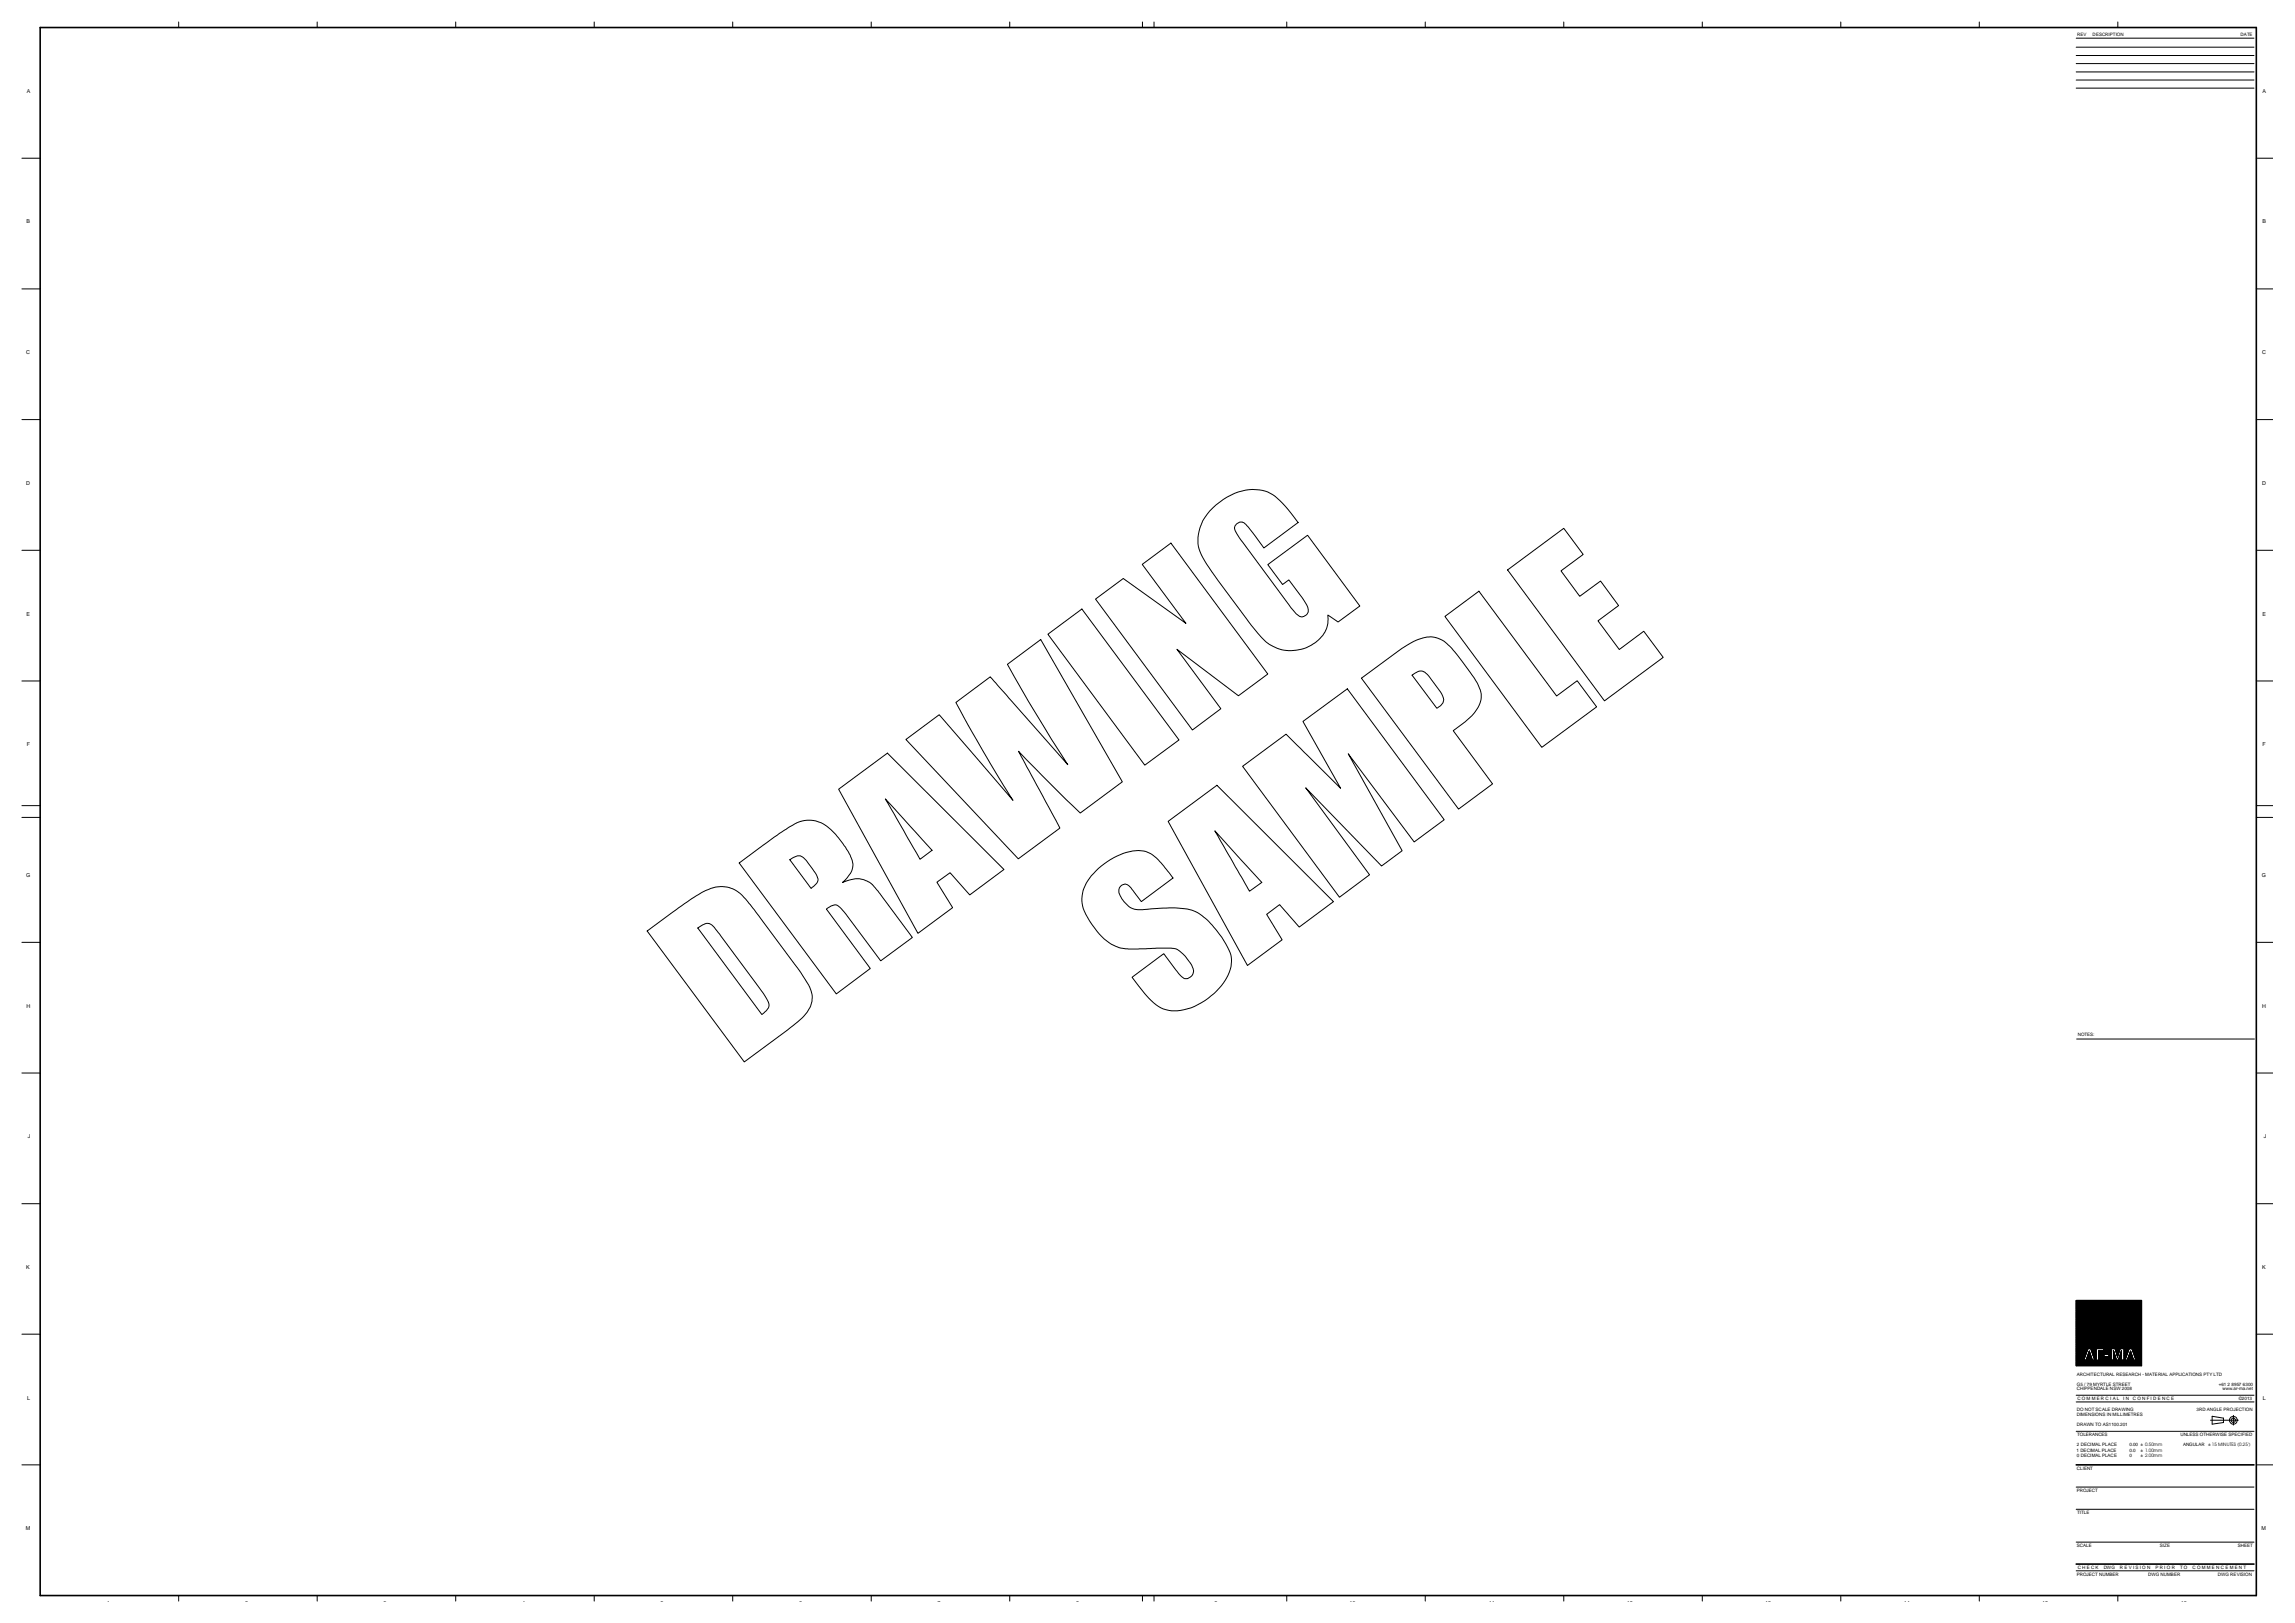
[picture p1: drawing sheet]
<svg xmlns="http://www.w3.org/2000/svg" width="420mm" height="297mm" viewBox="0 0 420 297" stroke-linecap="round" stroke-linejoin="round" font-family="sans-serif">
<defs><g id="words">
<g font-size="1">
<text x="4.9" y="17">A</text>
<text x="414.2" y="17">A</text>
<text x="4.9" y="40.9">B</text>
<text x="414.2" y="40.9">B</text>
<text x="4.8" y="64.8">C</text>
<text x="414.1" y="64.8">C</text>
<text x="4.8" y="88.7">D</text>
<text x="414.1" y="88.7">D</text>
<text x="4.9" y="112.6">E</text>
<text x="414.2" y="112.6">E</text>
<text x="4.9" y="136.6">F</text>
<text x="414.2" y="136.6">F</text>
<text x="4.8" y="160.5">G</text>
<text x="414.1" y="160.5">G</text>
<text x="4.9" y="184.4">H</text>
<text x="414.1" y="184.4">H</text>
<text x="5.1" y="208.3">J</text>
<text x="414.4" y="208.3">J</text>
<text x="4.8" y="232.2">K</text>
<text x="414.1" y="232.2">K</text>
<text x="5" y="256.2">L</text>
<text x="414.3" y="256.2">L</text>
<text x="4.7" y="280.1">M</text>
<text x="414.1" y="280.1">M</text>
<text x="19.5" y="293.8">1</text>
<text x="44.9" y="293.8">2</text>
<text x="70.2" y="293.8">3</text>
<text x="95.6" y="293.8">4</text>
<text x="120.9" y="293.8">5</text>
<text x="146.3" y="293.8">6</text>
<text x="171.7" y="293.8">7</text>
<text x="197" y="293.8">8</text>
<text x="222.4" y="293.8">9</text>
<text x="247.1" y="293.8">10</text>
<text x="272.6" y="293.8">11</text>
<text x="297.8" y="293.8">12</text>
<text x="323.2" y="293.8">13</text>
<text x="348.5" y="293.8">14</text>
<text x="373.9" y="293.8">15</text>
<text x="399.2" y="293.8">16</text>
</g>
<g font-size=".8">
<text x="380.3" y="6.5">REV</text>
<text x="383.1" y="6.5">DESCRIPTION</text>
<text x="410.2" y="6.5">DATE</text>
<text x="380.4" y="189.7">NOTES:</text>
<text x="380.2" y="251.8">ARCHITECTURAL RESEARCH - MATERIAL APPLICATIONS PTY LTD</text>
<text x="380.2" y="254.5">CHIPPENDALE NSW 2008</text>
<text x="380.2" y="253.6">G5 / 79 MYRTLE STREET</text>
<text x="380.3" y="256.2">C O M M E R C I A L</text>
<text x="388.7" y="256.2">I N</text>
<text x="390.5" y="256.2">C O N F I D E N C E</text>
<text x="406.2" y="253.6">+61 2 8957 6300</text>
<text x="406.9" y="254.5">www.ar-ma.net</text>
<text x="409.9" y="256.2">©2013</text>
<text x="380.2" y="260.9">DRAWN TO AS1100.201</text>
<text x="380.2" y="259.1">DIMENSIONS IN MILLIMETRES</text>
<text x="380.2" y="258.2">DO NOT SCALE DRAWING</text>
<text x="380.3" y="262.8">TOLERANCES</text>
<text x="399.2" y="262.8">UNLESS OTHERWISE SPECIFIED</text>
<text x="402.2" y="258.2">3RD ANGLE PROJECTION</text>
<text x="380.2" y="265.7">1 DECIMAL PLACE</text>
<text x="380.2" y="264.7">2 DECIMAL PLACE</text>
<text x="380.2" y="266.7">0 DECIMAL PLACE</text>
<text x="380.2" y="269">CLIENT</text>
<text x="389.8" y="264.7">0.00 ± 0.50mm</text>
<text x="389.8" y="266.7">0</text>
<text x="389.8" y="265.7">0.0</text>
<text x="391.9" y="265.7">± 1.00mm</text>
<text x="391.9" y="266.7">± 2.00mm</text>
<text x="399.7" y="264.7">ANGULAR</text>
<text x="404.3" y="264.7">± 15 MINUTES (0.25')</text>
<text x="380.2" y="273">PROJECT</text>
<text x="380.3" y="277.1">TITLE</text>
<text x="380.2" y="283.1">SCALE</text>
<text x="380.4" y="287.2">C H E C K</text>
<text x="385.1" y="287.2">DWG</text>
<text x="388.1" y="287.2">R E V I S I O N</text>
<text x="394.6" y="287.2">P R I O R</text>
<text x="395.4" y="283.1">SIZE</text>
<text x="399.1" y="287.2">T O</text>
<text x="401.4" y="287.2">C O M M E N C E M E N T</text>
<text x="409.7" y="283.1">SHEET</text>
<text x="380.2" y="288.4">PROJECT NUMBER</text>
<text x="393.3" y="288.4">DWG NUMBER</text>
<text x="406.1" y="288.4">DWG REVISION</text>
</g>
</g></defs>
<g fill="none" stroke="#000" stroke-width=".18">
<path d="M32.7 4v1M58.1 4v1M83.4 4v1M108.8 4v1M134.1 4v1M159.5 4v1M184.9 4v1M209.2 4v1M211.3 4v1M235.6 4v1M260.9 4v1M286.3 4v1"/>
<path d="M311.6 4v1M337 4v1M362.4 4v1M380.1 7h32.6M380.1 8.6h32.6M380.1 10.2h32.6M380.1 11.6h32.6M380.1 13.2h32.6M380.1 14.6h32.6M380.1 16.1h32.6M387.7 4v1M4 29h3.4"/>
<path d="M413.1 29h3M4 52.9h3.4M413.1 52.9h3M4 76.8h3.4M413.1 76.8h3M221.5 93.5a11.3 11.3 0 0 1 8.4-3.9 6.6 6.6 0 0 1 4.9 2.5l2.8 3.5-6.2 4.7-2.3-3.1a4.1 4.1 0 0 0-1.7-1.7 1.18 1.18 0 0 0-1.2 .6 1.18 1.18 0 0 0 .1 1.4l.9 1.3 9.4 12.7a2.36 2.36 0 0 0 1.9 1.4 1.31 1.31 0 0 0 .7-2.2l-.8-1.4-2.4-3.2-1.2 .9-2.7-3.7 7.3-5.3 9.6 12.9-4 2.9-1.9-1.2a5.4 5.4 0 0 1-3.5 5.7 7.3 7.3 0 0 1-9.3-2.4l-7.3-9.6a19.3 19.3 0 0 1-3.6-6.3 8 8 0 0 1 2.1-6.5zM4 100.7h3.4M191.8 116.1l6.3-4.6 17.7 23.9-6.2 4.6zM200.6 109.6l5-3.7 11.5 8.2-8-10.8 5.3-3.9 17.7 24-5.4 3.9-11.2-8.5 8 10.9-5.2 3.9zM264.5 112.8l6.3-4.6 14.2 19.2 3.7-2.8 3.6 4.8-10 7.4zM276 104.3l10.3-7.6 3.5 4.8-4 3 3.4 4.6 3.8-2.8 3.3 4.5-3.7 2.8 3.8 5.3 4.5-3.4 3.6 4.8-10.8 8zM413.1 100.7h3"/>
<path d="M4 124.6h3.4M165.9 135.3l6-4.5 13.6 15.7a291.8 291.8 0 0 1-10.5-17.9l6.3-4.7 14.2 16.1a323.3 323.3 0 0 1-11.1-18.4l6.1-4.5 15 26-7.7 5.7-11.3-11.3 7.5 14.1-7.6 5.6zM249.2 124.1l6.3-4.6a11.8 11.8 0 0 1 6.1-2.9 5.2 5.2 0 0 1 4.5 2.4l3 4a7.8 7.8 0 0 1 2.1 4.7 7.3 7.3 0 0 1-3.5 4.8l-1.6 1.2 7.2 9.8-6.3 4.6zM258.5 123.6a1.9 1.9 0 0 1 2.3-.6l.9 .8 1.6 2.3a2.73 2.73 0 0 1 .9 2.5l-.5 .6-.7 .4zM413.1 124.6h3M4 149.6h3.4M4 147.4h3.4M135.3 157.9l4.5-3.3a35.3 35.3 0 0 1 6.7-4.2 5.8 5.8 0 0 1 6.2 2 12.8 12.8 0 0 1 3.5 5.7 3.8 3.8 0 0 1-1.5 3l-.4 .4a4.9 4.9 0 0 1 4.4-.3 10.8 10.8 0 0 1 3.3 3.6l5 6.8-5.8 4.3-5.9-8a5.8 5.8 0 0 0-2.3-2.3l-.9 .2-.8 .6 8 10.8-6.2 4.7zM144.6 157.4a2.56 2.56 0 0 1 2.1-.7l.9 .8 1.2 1.6a2.75 2.75 0 0 1 .9 2.3l-1.2 1.2zM153.5 144.4l9-6.6 21.3 21.3-6.3 4.7-3.6-4.1-2.4 1.8 2.9 4.6-6.3 4.7zM162.1 146.2l8.5 9.4-2.2 1.7zM200.6 159.4a12.3 12.3 0 0 1 7.8-3.7 5.7 5.7 0 0 1 4.4 2.5l1.9 2.5-5.8 4.3-1.3-1.7a2.66 2.66 0 0 0-1.6-1.5h-.2a1.24 1.24 0 0 0-1 1 4.4 4.4 0 0 0 2.2 3.4 4.9 4.9 0 0 0 3.1 .2l2.1-.2a13.8 13.8 0 0 1 7 .8 16.6 16.6 0 0 1 6.2 8.1 7.5 7.5 0 0 1-2.7 6.3 10.7 10.7 0 0 1-8.8 3.5 7.8 7.8 0 0 1-4.5-3.2l-2.1-2.8 5.8-4.4 2.4 3.3a2.34 2.34 0 0 0 1.8 1.3 1.52 1.52 0 0 0 .9-2.4l-.2-.3a6.6 6.6 0 0 0-2.9-2.8l-3.3-.1-5.2 .2a7.8 7.8 0 0 1-6.2-3.9 8.5 8.5 0 0 1-2.3-5.4 7.6 7.6 0 0 1 2.5-5z"/>
<path d="M213.9 150.3l8.9-6.6 21.3 21.3-6.2 4.7-3.6-4.1-2.4 1.7 2.8 4.7-6.3 4.7zM222.4 152.1l8.6 9.4-2.2 1.6zM227.5 140.3l7.9-5.9 10 9.9-6.9-12.3 8.2-5.9 17.7 23.9-5.5 4.1-12.1-16.1 9.9 17.7-3.8 2.8-13.9-14.3 11.7 15.9-5.5 4.1zM413.1 149.6h3M413.1 147.4h3M4 172.5h3.4M118.5 170.4l4.7-3.5a33.5 33.5 0 0 1 6.9-4.3 5.5 5.5 0 0 1 6.6 2.2l8.8 11.7a16.3 16.3 0 0 1 3.2 5.5 5.1 5.1 0 0 1-2.2 4.6l-2.3 1.9-7.9 5.9zM127.8 169.8l.5-.3a1.64 1.64 0 0 1 2.7 .5l7.9 10.7a7.8 7.8 0 0 1 1.9 3.4l-.5 .9-.8 .7zM413.1 172.5h3M4 196.4h3.4M380.2 190.2h32.5M413.1 196.4h3"/>
<path d="M4 220.3h3.4M380.1 238h12v12h-12zM380.1 239.9h12M380.1 239.8h12M380.1 239.7h12M380.1 239.6h12M380.1 239.5h12M380.1 239.4h12M380.1 239.3h12M380.1 239.2h12M380.1 239.1h12M380.1 239h12"/>
<path d="M380.1 238.9h12M380.1 238.8h12M380.1 238.7h12M380.1 238.6h12M380.1 238.5h12M380.1 238.4h12M380.1 238.3h12M380.1 238.2h12M380.1 238.1h12M380.1 238h12M413.1 220.3h3M4 244.2h3.4"/>
<path d="M380.1 244.2h12M380.1 248.9h12M380.1 246.8h12M380.1 248.3h1.6M380.1 247.9h1.8M380.1 247.2h2M380.1 249.9h12M380.1 249.8h12M380.1 249.7h12M380.1 249.6h12M380.1 249.5h12M380.1 249.4h12"/>
<path d="M380.1 249.3h12M380.1 249.2h12M380.1 249.1h12M380.1 249h12M380.1 248.9h1.4M380.1 248.8h1.4M380.1 248.7h1.5M380.1 248.6h1.5M380.1 248.5h1.5M380.1 248.4h1.6M380.1 248.2h1.7M380.1 248.1h1.7"/>
<path d="M380.1 248h1.7M380.1 247.9h1.7M380.1 247.8h1.8M380.1 247.7h1.8M380.1 247.7h1.9M380.1 247.6h1.9M380.1 247.5h1.9M380.1 247.4h1.9M380.1 247.3h2M380.1 247.1h2M380.1 247.1h2.1M380.1 247h2.1"/>
<path d="M380.1 246.9h2.1M380.1 246.7h12M380.1 246.6h12M380.1 246.5h12M380.1 246.4h12M380.1 246.3h12M380.1 246.2h12M380.1 246.1h12M380.1 246h12M380.1 245.9h12M380.1 245.8h12M380.1 245.7h12"/>
<path d="M380.1 245.6h12M380.1 245.5h12M380.1 245.4h12M380.1 245.3h12M380.1 245.2h12M380.1 245.1h12M380.1 245h12M380.1 244.9h12M380.1 244.8h12M380.1 244.7h12M380.1 244.6h12M380.1 244.5h12"/>
<path d="M380.1 244.4h12M380.1 244.3h12M380.1 244.1h12M380.1 244h12M380.1 243.9h12M380.1 243.8h12M380.1 243.7h12M380.1 243.6h12M380.1 243.5h12M380.1 243.4h12M380.1 243.3h12M380.1 243.2h12"/>
<path d="M380.1 243.1h12M380.1 243h12M380.1 242.9h12M380.1 242.8h12M380.1 242.7h12M380.1 242.6h12M380.1 242.5h12M380.1 242.4h12M380.1 242.3h12M380.1 242.2h12M380.1 242.1h12M380.1 242h12"/>
<path d="M380.1 241.9h12M380.1 241.8h12M380.1 241.7h12M380.1 241.6h12M380.1 241.5h12M380.1 241.4h12M380.1 241.3h12M380.1 241.2h12M380.1 241.1h12M380.1 241h12M380.1 240.9h12M380.1 240.8h12"/>
<path d="M380.1 240.7h12M380.1 240.6h12M380.1 240.5h12M380.1 240.4h12M380.1 240.3h12M380.1 240.2h12M380.1 240.1h12M380.1 240h12M380.1 255.4h32.6M380.1 256.6h32.6M381.9 248.9h1.1M382 248.8h1"/>
<path d="M382 248.7h1M382 248.7h.9M382 248.6h.9M382 248.5h.9M382.1 248.4h.8M382.1 248.3h.8M382.2 248.2h.6M382.2 248.1h.6M382.2 248h.6M382.3 246.8l-.8 2.1M382.3 247.9h.4M382.3 248h.4"/>
<path d="M382.3 247.8h.4M382.3 247.7h.3M382.3 247.6h.3M382.4 247.6h.2M382.4 247.5h.2M382.4 247.4h.2M382.5 247.4h.1M382.5 247.3h.1M382.5 247.3l.6 1.6M382.5 247.3l-.6 1.6M382.8 246.8l.7 2.1M382.8 246.9h.9"/>
<path d="M382.8 247h.9M382.9 247.1h.8M382.9 247.2h.8M382.9 247.4h.8M382.9 247.3h.8M383 247.5h.7M383 247.4h.7M383 247.6h.7M383.1 247.7h.6M383.1 247.6h.6M383.1 247.9h.6M383.1 247.8h.6"/>
<path d="M383.1 248h.6M383.2 248.1h.5M383.2 248h.5M383.2 248.2h.5M383.3 248.3h.4M383.3 248.4h.4M383.3 248.2h.4M383.4 248.6h.3M383.4 248.5h.3M383.4 248.7h.3M383.4 248.8h.3M383.5 248.9h.2"/>
<path d="M383.7 246.8v2.1M384.2 248.3h2.3M384.2 248.9h2.3M384.2 248.8h2.3M384.2 248.7h2.3M384.2 248.6h2.3M384.2 248.5h2.3M384.2 248.4h2.3M384.2 248.2h1M384.2 248.1h1M384.2 248h1M384.2 247.9h1"/>
<path d="M384.2 247.8h2.3M384.2 247.7h2.3M384.2 247.6h2.3M384.2 247.5h2.3M384.2 247.4h2.3M384.2 247.3h2.3M384.2 247.2h2.3M385.2 246.8v.4M385.2 247.9v.4M385.2 247.1h1.3M385.2 247h1.3M385.2 246.9h1.3"/>
<path d="M386.1 247.9v.4M386.1 248.2h.4M386.1 248.1h.4M386.1 248h.4M386.1 247.9h.4M386.5 247.9h-2.3M386.5 246.8v2.1M386.5 247.2h-2.3v1.7M386.9 247.2h.1M386.9 247.1h.1M386.9 248.3h.4M386.9 247.9h.3"/>
<path d="M386.9 247.1v1.8M386.9 247.1l.6 1.8M386.9 248.9h.6M386.9 248.8h.6M386.9 248.8h.5M386.9 248.7h.5M386.9 248.6h.5M386.9 248.5h.4M386.9 248.4h.4M386.9 248.2h.4M386.9 248.1h.3M386.9 248h.3"/>
<path d="M386.9 247.8h.2M386.9 247.7h.2M386.9 247.6h.2M386.9 247.6h.1M386.9 247.5h.1M386.9 247.4h.1M386.9 247.3h.1M387.2 246.8l.5 1.5M387.3 247h.8M387.3 246.9h.8M387.3 247.1h.8M387.3 247.2h.7"/>
<path d="M387.3 247.3h.7M387.4 247.4h.6M387.4 247.6h.5M387.4 247.5h.5M387.4 247.4h.5M387.5 247.7h.3M387.5 247.7h.4M387.5 247.6h.4M387.5 247.9h.3M387.5 247.8h.3M387.6 248h.2M387.6 247.9h.2"/>
<path d="M387.6 248.2h.1M387.6 248.1h.1M387.6 248.1h.2M387.6 248.3h.1M387.7 248.3h.1M387.8 248.9h.6M387.8 248.8h.6M387.9 248.8h.5M387.9 248.7h.5M387.9 248.6h.5M388 248.5h.4M388 248.4h.4"/>
<path d="M388 248.3h.4M388.1 248.3h.3M388.1 248.2h.3M388.1 248.1h.3M388.1 247.9h.3M388.1 246.8l-.4 1.5M388.1 248h.3M388.2 247.8h.2M388.2 247.7h.2M388.2 247.6h.2M388.3 247.6h.1M388.3 247.5h.1"/>
<path d="M388.3 247.4h.1M388.4 247.4h.1M388.4 247.3h.1M388.4 247.2h.1M388.4 247.1h.1M388.4 247.1l-.6 1.8M388.4 247.1v1.8M388.9 248.3h.4M388.9 247.9h.5M388.9 246.8v2.1M388.9 247.2h.8M388.9 248.9h.2"/>
<path d="M388.9 248.8h.2M388.9 248.7h.2M388.9 248.7h.3M388.9 248.6h.3M388.9 248.5h.3M388.9 248.4h.3M388.9 248.3h.3M388.9 248.2h.4M388.9 248.1h.4M388.9 248.1h.5M388.9 248h.5M388.9 247.8h.6"/>
<path d="M388.9 247.7h.6M388.9 247.6h.6M388.9 247.5h.6M388.9 247.5h.7M388.9 247.4h.7M388.9 247.3h.7M388.9 247.1h.8M388.9 247h.9M388.9 246.9h.9M389.2 248.4l-.3 .1M389.5 248.9h1.1M389.5 248.8h1.1"/>
<path d="M389.5 248.7h1M389.6 248.7h.9M389.6 248.6h.9M389.6 248.5h.9M389.6 248.4h.8M389.7 248.4h.7M389.7 248.3h.7M389.7 248.2h.7M389.7 248.2h.6M389.8 248.2h.5M389.8 248.1h.5M389.8 246.8l-.8 2.1"/>
<path d="M389.8 248h.5M389.8 247.9h.5M389.8 247.8h.4M389.9 247.8h.3M389.9 247.7h.3M389.9 247.6h.3M389.9 247.6h.2M390 247.5h.1M390 247.4h.1M390 247.3h.1M390 247.3l.6 1.6M390 247.3l-.5 1.6"/>
<path d="M390.3 246.8l.7 2.1M390.3 247h1.8M390.3 246.9h1.8M390.4 247.1h1.7M390.4 247h1.7M390.4 247.2h1.7M390.5 247.3h1.6M390.5 247.2h1.6M390.5 247.4h1.6M390.6 247.6h1.5M390.6 247.5h1.5M390.6 247.7h1.5"/>
<path d="M390.6 247.8h1.5M390.7 247.9h1.4M390.7 247.8h1.4M390.7 248.1h1.4M390.7 248h1.4M390.8 248.2h1.3M390.8 248.1h1.3M390.8 248.3h1.3M390.9 248.4h1.2M390.9 248.3h1.2M390.9 248.5h1.2M390.9 248.7h1.2"/>
<path d="M390.9 248.6h1.2M391 248.8h1.1M391 248.7h1.1M391 248.9h1.1M404.7 259.9h5.1M405 259.2l2.1 .3v.8l-2.1 .3zM408.9 259v1.8M413.1 244.2h3M4 268.1h3.4M380.1 262h32.6M380.1 272.2h32.6M380.1 276.2h32.6"/>
<path d="M413.1 268.1h3M32.7 292v1M58.1 292v1M83.4 292v1M108.8 292v1M134.1 292v1M159.5 292v1M184.9 292v1M209.2 292v1M211.3 292v1M235.6 292v1M260.9 292v1"/>
<path d="M286.3 292v1M311.6 292v1M337 292v1M362.4 292v1M380.1 282.2h32.6M380.1 287.5h32.6M387.7 292v1"/>
<circle cx="408.9" cy="259.9" r=".39"/>
<circle cx="408.9" cy="259.9" r=".72"/>
</g>
<path d="M7.4 5h405.7v287h-405.7zM380.1 268.1h32.6M380.1 286.3h32.6" fill="none" stroke="#000" stroke-width=".3"/>
<use href="#words"/>
</svg>
